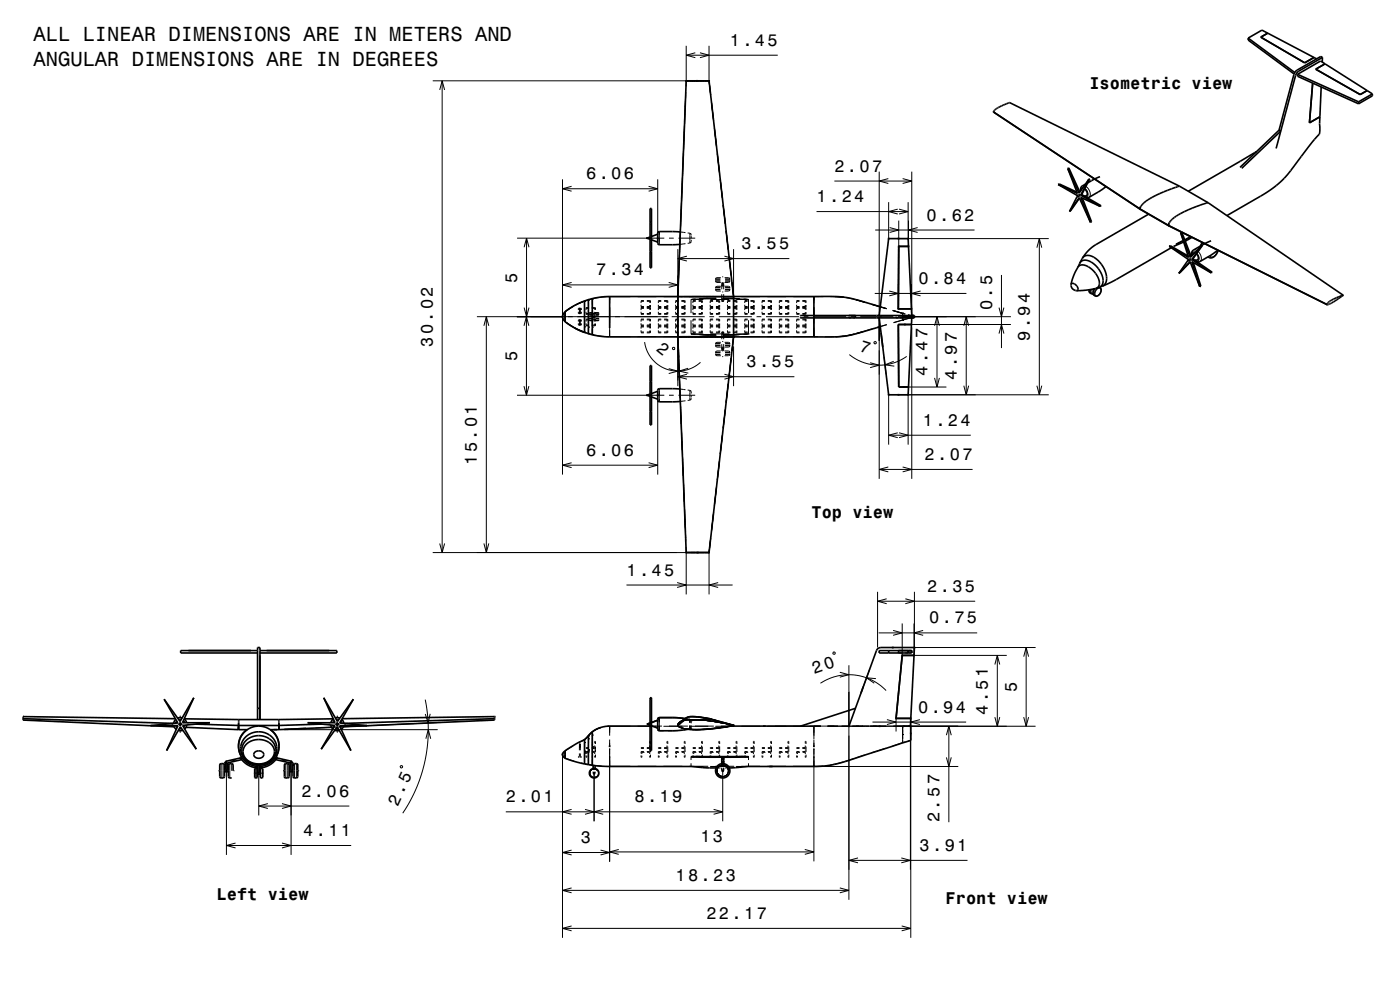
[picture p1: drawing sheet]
<svg xmlns="http://www.w3.org/2000/svg" width="297mm" height="210mm" viewBox="0 0 297 210" stroke-linecap="round" stroke-linejoin="round" font-family="sans-serif">
<defs><g id="words">
<g font-size="4.3">
<text x="7.1" y="8.7">ALL LINEAR DIMENSIONS ARE IN METERS AND</text>
<text x="7.1" y="13.9">ANGULAR DIMENSIONS ARE IN DEGREES</text>
</g>
<g font-size="3.6">
<text x="154.8" y="9.7">1.45</text>
<text x="231.1" y="18.8">Isometric view</text>
<text x="124.3" y="38">6.06</text>
<text x="177" y="36.4">2.07</text>
<text x="173.2" y="42.9">1.24</text>
<text x="196.6" y="46.8">0.62</text>
<text x="157.3" y="52.9">3.55</text>
<text x="109.7" y="59.9" transform="rotate(-90 109.7 59.9)">5</text>
<text x="126.5" y="58.4">7.34</text>
<text x="194.8" y="60.2">0.84</text>
<text x="210.5" y="65.8" transform="rotate(-90 210.5 65.8)">0.5</text>
<text x="91.8" y="73.6" transform="rotate(-90 91.8 73.6)">30.02</text>
<text x="109.7" y="76.6" transform="rotate(-90 109.7 76.6)">5</text>
<text x="139" y="74.3" transform="rotate(39 139 74.3)">2</text>
<text x="158.3" y="77.9">3.55</text>
<text x="182.2" y="74.5" transform="rotate(18 182.2 74.5)">7</text>
<text x="218.5" y="72.3" transform="rotate(-90 218.5 72.3)">9.94</text>
<text x="196.8" y="79.7" transform="rotate(-90 196.8 79.7)">4.47</text>
<text x="203" y="80.5" transform="rotate(-90 203 80.5)">4.97</text>
<text x="195.8" y="90.3">1.24</text>
<text x="101.2" y="98.6" transform="rotate(-90 101.2 98.6)">15.01</text>
<text x="124.3" y="96.7">6.06</text>
<text x="196.2" y="97.6">2.07</text>
<text x="172.2" y="109.9">Top view</text>
<text x="132.9" y="122.1">1.45</text>
<text x="196.7" y="125.5">2.35</text>
<text x="197.1" y="132.2">0.75</text>
<text x="172.7" y="142.9" transform="rotate(-19 172.7 142.9)">20</text>
<text x="215.7" y="146.8" transform="rotate(-90 215.7 146.8)">5</text>
<text x="194.8" y="151.2">0.94</text>
<text x="209.6" y="151.6" transform="rotate(-90 209.6 151.6)">4.51</text>
<text x="63.9" y="169">2.06</text>
<text x="84.4" y="171.2" transform="rotate(-66 84.4 171.2)">2.5</text>
<text x="107.3" y="170.2">2.01</text>
<text x="134.6" y="170.2">8.19</text>
<text x="64.3" y="177.3">4.11</text>
<text x="123.2" y="178.8">3</text>
<text x="148.6" y="178.7">13</text>
<text x="199.3" y="174.4" transform="rotate(-90 199.3 174.4)">2.57</text>
<text x="195.1" y="180.5">3.91</text>
<text x="46" y="191">Left view</text>
<text x="143.3" y="186.9">18.23</text>
<text x="200.6" y="191.8">Front view</text>
<text x="149.9" y="194.9">22.17</text>
</g>
</g></defs>
<g fill="none" stroke="#000" stroke-width=".21">
<path d="M91.8 17.1h56.1M93.3 19.1l.5-2 .5 2M93.8 17.1v100.1M145.5 19.5l-.6 14.2M145.6 9.7v7.4M145.6 11.7h19.4M145.6 17.2h4.3M145.6 17.2l-.1 1.1M145.8 17.1l-.2 .1M146.1 17.1l3.8 .1M147.5 11.2l-1.9 .5 1.9 .5M148.5 11.2l1.9 .5-1.9 .5"/>
<path d="M149.9 17.2h.3M150.2 17.2h.2M150.4 17.2h-.2M150.4 17.2h.1M150.4 9.7v7.5M150.4 17.1l.4 3.1M119.3 38v62.7M121.3 39.5l-2 .5 2 .6M137.6 39.5l1.9 .5-1.9 .6M139.5 38v12.5M145 31.3l-1.2 31.6M145.4 20.7v.2"/>
<path d="M145.5 20.2l-.2 4.1M150.9 21.6l.5 4M151.5 27.1l.5 4M152.2 32.6l.4 3.9M152.8 38l.4 4M177 38.4h16.4M186.5 36.4v30.5M188.5 37.9l-2 .5 2 .5M191.5 37.9l1.9 .5-1.9 .5M193.4 36.4v30.5h-.7M229.7 39.8l-.2 .1-.2 .5M230 39.4h-.4"/>
<path d="M230.1 40a1.24 1.24 0 0 1 .5 1.7h-.3M230.4 39.5a1.69 1.69 0 0 1 .6 2.4M109.7 50.5h31.2M111.2 52.4l.5-1.9 .5 1.9M111.7 50.5v33.3M119.3 40h20.2M121.3 59.9l-2 .5 2 .5M137.9 50h.1M137.9 51h.1M137.9 53.9h.1M137.9 47.6h.1M138.1 50h.1"/>
<path d="M138.1 51h.1M138.1 53.9h.1M138.1 47.6h.1M139.9 49.1v2.8M141.9 59.9l1.9 .5-1.9 .5M141.9 50.5h1M143.8 52.9v14.3M143.8 54.9h23.6M143.9 50.5h3.6M144.3 49.2l1.1 .1M145.4 51.7l-1.2 .1M145.7 54.3l-1.9 .6 1.9 .5"/>
<path d="M145.9 49.4l.5 .1M146.4 49.5l.2 .1v.3M146.4 49.5v2.1M146.4 51.6h-.5M146.6 50.9v.5l-.2 .2M146.6 50.1v.4M151.8 59.6l.3 .3h.8M151.8 59.2v.1M151.8 59.5v.1M151.8 59.6h1M151.8 59.2h1M152.9 58.9h-.8l-.3 .3"/>
<path d="M153.1 59.9v.3M153.3 58.6v.2M153.3 59.8v1M153.4 43.5l.5 4M153.5 59.9v.3M153.7 54.3l1.9 .6-1.9 .5M153.7 58.9h.8l.3 .3M153.8 59.6h1M153.8 59.2h1M154 49l.5 3.9M154.7 54.4l.4 4M154.8 59.6l-.3 .3h-.8"/>
<path d="M154.8 59.2v.1M154.8 59.5v.1M155.3 59.9l.3 3M155.6 52.9v13.5M173.2 44.9h19.5M185.7 48.8h21M188.5 42.9v7.7M188.7 48.3l2 .5-2 .5M190.5 44.4l-2 .5 2 .5M190.6 50.6h31.9M190.7 46.8v5.5M190.7 44.4l2 .5-2 .5"/>
<path d="M192.7 42.9v7.7M192.7 46.8v5.5M194.7 48.3l-2 .5 2 .5M212.5 58.3v15.5M220 52.5l.5-1.9 .5 1.9M220.5 50.6v33.1M251 51l-.1 .1M251 51.1l-1.6 .7M251.3 50.9h.1M252.5 50.2l-1.2 .6M252.6 50.2l-1.3 .7M252.7 50.3l-1.3 .7"/>
<path d="M253.2 53l.7 .1M253.6 53.5a.48 .48 0 0 0-.6 0 .48 .48 0 0 0-.1 .6M253.9 53.7a1.01 1.01 0 0 1 .1 1.7l-.5-.2M254.2 53.3a1.56 1.56 0 0 1 .4 2.2M255.2 51.5l-.4 .6M255.5 51.7h-.1M256.3 54.5l.2 .1M258.3 53.1a1.27 1.27 0 0 1-1.5 1.3l-.1-.1M101.2 67.2h40.6M102.7 69.1l.5-1.9 .5 1.9M103.2 67.2v50M111.2 69.1l.5-1.9 .5 1.9"/>
<path d="M111.2 65.2l.5 2 .5-2M119.3 60.4h24.5M119.7 66.4l-.3 .9 .5 .9M119.9 68.2h.1M119.9 66.1h.1M119.9 66.1v.4M119.9 66.8v.7M119.9 67.9v.3M119.9 67.2v1M119.9 66.1l1.7-1.1zM119.9 66.1v1.1M119.9 68.2l1.7 1.1"/>
<path d="M119.9 66.1v.1M120.2 68.5l1.7 1.1M120.3 68.5l1.7 1.1 1.8 .8M122 64.8h-.1M122.7 66.1v.4h.2M122.7 68.6v.4h.2M122.9 70l1.1 .5M122.9 65.4h-.2v.4M122.9 67.8h-.2v.4M122.9 66v.2M122.9 68.5v.1M122.9 65.6h.2"/>
<path d="M122.9 65.8h.1M122.9 66.3h.2M122.9 66.1h.1M122.9 68.7h.2M122.9 68.6h.1M122.9 68.1h.2M122.9 68.2h.1M122.9 65.5h.2zM122.9 66.4h.2zM122.9 68.9h.2zM122.9 67.9h.2zM122.9 65.5h.2"/>
<path d="M122.9 66.5h.2M122.9 68.9h.2M122.9 67.9h.2M122.9 65.5v.2M122.9 65.7v.2M122.9 66.2v.3M122.9 67.9v.2M122.9 68.2v.2M122.9 68.7v.2M123 65.5v.9M123 68v.8M123 65.8h.1"/>
<path d="M123 66.1h.1M123 68.6h.1M123 68.2h.1M123.1 65.5v.2M123.1 65.7v.2M123.1 66v.2M123.1 66.2v.3M123.1 67.9v.2M123.1 68.2v.2M123.1 68.5v.1M123.1 68.7v.2M123.1 65.4h.2v.4"/>
<path d="M123.1 67.8h.2v.4M123.3 66.1v.4h-.2M123.3 68.6v.4h-.2M123.7 63.9l-1.9 .9-1.6 1M124 63.9v1.1M124 70.5h.1M124 66.1v2.2M124 69.4v1.1M124 63.9v2M124 63.9h.1M124 63.9l-1.1 .4M124 63.9l-1.8 .8"/>
<path d="M124 70.5l.6 .2M124 65.2v4M124 69.3v1.2M124 67.3v2M124 69.3h.1M124.3 65.4v.4M124.3 66.1v.5M124.3 66.6l.6 .1M124.3 67.8v.4M124.3 68.6v.5h.6M124.3 66.5h.6M124.3 65.4h.6"/>
<path d="M124.3 67.9h.6M124.3 68.9h.6M124.5 65.2v.1M124.5 65.4h.1M124.5 66.5v.1M124.5 66.6v.1M124.5 67.7h.1M124.5 67.8v.1M124.5 68.9v.2M124.7 70.7h.1M124.8 63.6v1.2M124.8 66v2.4"/>
<path d="M124.8 69.6v1.2M124.8 67.2v2M124.8 70.7h.1M124.8 63.6v2v-2M124.8 63.6h.1M124.8 70.7l.9 .3M124.8 63.6l-.8 .3M124.9 69.4l-.1 1.3M124.9 69.4h.1M124.9 67.4v2M124.9 65.2l-.6 .1M124.9 67.7h-.6"/>
<path d="M125 67.9l.7 .1M125 66.4h.7M125 66.4v.1M125 66.6v.2M125 67.6v.1M125 67.8v.1M125 66.8h.7M125 66.8l.7 .1M125 67.9h.7M125 67.6h.7M125.6 65.2h.7v.5M125.6 67.7h.7v.5"/>
<path d="M125.6 66.5h.7M125.6 65.4h.7M125.6 67.9h.7M125.6 68.9h.7M125.7 63.3v1.3M125.7 65.9v2.6M125.7 69.7v1.3M125.7 67.2v2M125.7 70.7v.3M125.7 63.4h.1M125.7 63.4v2M125.7 71l3.6 .4"/>
<path d="M125.7 63.4l-.9 .2M125.7 71h.1M125.7 63.4v.3M125.7 69.4h.1M125.7 69.4v1.6M125.7 67.4v2M125.7 65.2v2.1M125.7 66.3l-.7 .1M125.7 67.5l-.7 .1M125.8 66.9v.1M125.8 67.1v.2M125.8 67.4v.1"/>
<path d="M125.9 67l.3 .2-.1 .2-.3-.2zM126 66.1v2.1M126.2 65.2v.5M126.2 66.2v.5M126.2 67.7v.5M126.2 68.6v.5M126.2 66.9v.2M126.2 67.3v.2M126.3 66.2v.5h-.7M126.3 68.6v.5h-.7M126.3 66.3l.7 .1M126.3 67.5l.7 .1"/>
<path d="M126.4 66.4h.6M126.4 66.8h.6M126.4 67.9h.6M126.4 67.6h.6M127 67.9l-.7 .1M127 66.4v.1M127 66.6v.2M127 67.6v.1M127 67.8v.1M127 66.8l-.7 .1M129.3 63v.7M129.3 62.9l-3.6 .5"/>
<path d="M129.3 62.9v1.4M129.3 70v1.4M129.3 71.4h4.4M129.3 62.9h4.4M129.3 69.4v2M129.3 65.2v4.3M135.2 71.4h4M135.2 62.9h4M136 64.7v.4M136 65.1l.6 .1M136 65.4v.4M136 66.1v.5"/>
<path d="M136 66.6l.6 .1M136 67.8v.4M136 68.6v.4M136 69.1h.6M136 69.3v.4M136 70.1v.4M136 70.5l.6 .1M136 66.5h.6M136 65.4h.6M136 67.9h.6M136 68.9h.6M136 69.3h.6"/>
<path d="M136 70.4h.6M136 63.9h.6M136 65h.6M136.2 63.8v.1M136.2 65v.1M136.2 65.1v.1M136.2 65.2v.1M136.2 65.4h.1M136.2 66.5v.1M136.2 66.6v.1M136.2 67.7h.1M136.2 67.8v.1"/>
<path d="M136.2 68.9v.1M136.2 69.1h.1M136.2 69.2h.1M136.2 69.3h.1M136.2 70.4v.1M136.2 70.5v.1M136.6 63.8h-.6v.5M136.6 65.2l-.6 .1M136.6 67.7h-.6M136.6 69.2h-.6M136.7 72.6a7.1 7.1 0 0 0 11.9 4.3M137.2 63.8h.8v.4"/>
<path d="M137.2 65.2h.8v.5M137.2 67.7h.8v.5M137.2 69.2h.8v.5M137.2 66.5h.8M137.2 65.4h.8M137.2 67.9h.8M137.2 68.9h.8M137.2 69.3h.8M137.2 70.4h.8M137.2 63.9h.8M137.2 65h.8M137.8 63.8v.4"/>
<path d="M137.8 64.7v.5M137.8 65.2v.5M137.8 66.2v.5M137.8 67.7v.5M137.8 68.6v.5M137.8 69.2v.5M137.8 70.1v.5M138 64.7v.5h-.8M138 66.2v.5h-.8M138 68.6v.5h-.8M138 70.1v.5h-.8M139.7 64.7v.4"/>
<path d="M139.7 65.1l.6 .1M139.7 65.4v.4M139.7 66.1v.5M139.7 66.6l.6 .1M139.7 68.6v.4M139.7 69.1h.6M139.7 69.3v.4M139.7 70.1v.4M139.7 70.5l.6 .1M139.7 66.5h.6M139.7 65.4h.6M139.7 67.9h.6"/>
<path d="M139.7 68.9h.6M139.7 69.3h.6M139.7 70.4h.6M139.7 63.9h.6M139.7 65h.6M139.8 63.8v.1M139.8 65v.1M139.8 65.1v.1M139.8 65.2v.1M139.8 65.4h.1M139.8 66.5v.1M139.8 66.6v.1"/>
<path d="M139.8 67.7v.2M139.8 68.9v.1M139.8 69.1h.1M139.8 69.2h.1M139.8 69.3h.1M139.8 70.4v.1M139.8 70.5v.1M140.3 63.8h-.6v.5M140.3 65.2l-.6 .1M140.3 67.7h-.6v.5M140.3 69.2h-.6M140.7 71.4h15"/>
<path d="M140.7 62.9h4M140.9 66.5h.7M140.9 65.4h.7M140.9 67.9h.7M140.9 68.9h.7M140.9 67.7h.7M140.9 69.1h.7M140.9 65.2h.7M140.9 66.7h.7M140.9 69.3h.7M140.9 69.2h.7M140.9 70.6h.7"/>
<path d="M140.9 70.4h.7M140.9 63.9h.7M140.9 63.8h.7M140.9 65h.7M141.5 63.8v.4M141.5 64.7v.5M141.5 65.2v.5M141.5 66.2v.5M141.5 67.7v.5M141.5 68.6v.5M141.5 69.2v.5M141.5 70.1v.5"/>
<path d="M141.6 63.8l.1 .4M141.6 65.2l.1 .5M141.6 67.7l.1 .5M141.6 69.2l.1 .5M141.6 66.5h.1M141.6 65.4h.1M141.6 67.9h.1M141.6 68.9h.1M141.6 69.3h.1M141.6 70.4h.1M141.6 63.9h.1M141.6 65h.1"/>
<path d="M141.7 64.7l-.1 .5M141.7 66.2l-.1 .5M141.7 68.6l-.1 .5M141.7 70.1l-.1 .5M141.9 78.2l1.9 .5-1.9 .5M142.5 67.2h7M142.8 73.7l.3 .1-.1 .3h-.3zM143.3 64.7v.4M143.3 65.1l.6 .1M143.3 65.4v.4M143.3 66.1v.5M143.3 66.6l.6 .1"/>
<path d="M143.3 68.6v.4M143.3 69.1h.6M143.3 69.3v.4M143.3 70.1v.4M143.3 70.5l.6 .1M143.3 66.5h.6M143.3 65.4h.6M143.3 67.9h.6M143.3 68.9h.6M143.3 69.3h.6M143.3 70.4h.6M143.3 63.9h.6"/>
<path d="M143.3 65h.6M143.5 63.8v.1M143.5 65v.1M143.5 65.1v.1M143.5 65.2v.1M143.5 65.4h.1M143.5 66.5v.1M143.5 66.6v.1M143.5 67.7v.2M143.5 68.9v.1M143.5 69.1h.1M143.5 69.2h.1"/>
<path d="M143.5 69.3h.1M143.5 70.4v.1M143.5 70.5v.1M143.8 62.9h.1M143.8 62.9h2.6M143.8 79.9h24.7M143.8 71.5h.1M143.8 67.9v14M143.8 71.5l1.7 43.3M143.8 62.7v.2M143.9 63.8h-.6v.5M143.9 65.2l-.6 .1"/>
<path d="M143.9 67.7h-.6v.5M143.9 69.2h-.6M143.9 62.9h-.1M143.9 71.5h.5M144.1 62.9h-.2M144.1 62.9h.3M144.4 71.5h.3M144.4 62.9h-.3M144.4 62.9h6.5M144.6 66.5h.6M144.6 65.4h.6M144.6 67.9h.6"/>
<path d="M144.6 68.9h.6M144.6 67.7h.6M144.6 69.1h.6M144.6 65.2h.6M144.6 66.7h.6M144.6 69.3h.6M144.6 69.2h.6M144.6 70.6h.6M144.6 70.4h.6M144.6 63.9h.6M144.6 63.8h.6M144.6 65h.6"/>
<path d="M144.7 71.5h.3M144.7 62.9h.3M144.7 62.9h-.3M145 71.5h.6M145.2 63.8v.4M145.2 64.7v.5M145.2 65.2v.5M145.2 66.2v.5M145.2 67.7v.5M145.2 68.6v.5M145.2 69.2v.5M145.2 70.1v.5"/>
<path d="M145.3 63.8v.4M145.3 65.2v.5M145.3 67.7v.5M145.3 69.2v.5M145.3 66.5h.1M145.3 65.4h.1M145.3 67.9h.1M145.3 68.9h.1M145.3 69.3h.1M145.3 70.4h.1M145.3 63.9h.1M145.3 65h.1"/>
<path d="M145.3 64.7v.5M145.3 66.2v.5M145.3 68.6v.5M145.3 70.1v.5M145.6 71.5h.6M145.6 62.9h-.6M145.7 79.4l-1.9 .5 1.9 .5M146 78.1l-1.9 .6 1.9 .5M146.2 71.5h1.1M146.2 62.9h-.6M146.2 62.9h.6M146.2 62.9h4"/>
<path d="M146.6 62.9h.3M146.6 70.8h.1M146.6 70.8l.3 .1M146.6 63.5v2.9M146.6 67.9v2.9M146.6 63.5h2.6M146.6 70.8h2.6M146.6 70.8l.8 .1M146.8 62.9h.5M146.8 62.9h-.6M146.9 70.9l1.6 .1M146.9 70.9h.7"/>
<path d="M147 64.7v.4M147 65.1l.6 .1M147 65.4v.4M147 66.1v.5M147 66.6l.6 .1M147 68.6v.4M147 69.1h.6M147 69.3v.4M147 70.1v.4M147 70.5l.6 .1M147 66.5h.6M147 65.4h.6"/>
<path d="M147 67.9h.6M147 68.9h.6M147 69.3h.6M147 70.4h.6M147 63.9h.6M147 65h.6M147.1 62.9h5.4M147.2 63.8v.1M147.2 65v.1M147.2 65.1v.1M147.2 65.2v.1M147.2 65.4h.1"/>
<path d="M147.2 66.5v.1M147.2 66.6v.1M147.2 67.7v.2M147.2 68.9v.1M147.2 69.1h.1M147.2 69.2h.1M147.2 69.3h.1M147.2 70.4v.1M147.2 70.5v.1M147.3 71.5h1.2M147.3 62.9h1.2M147.6 63.8h-.6v.5"/>
<path d="M147.6 65.2l-.6 .1M147.6 67.7h-.6v.5M147.6 69.2h-.6M147.6 63.4l-1 .1M148.2 66.5h.7M148.2 65.4h.7M148.2 67.9h.7M148.2 68.9h.7M148.2 67.7h.7M148.2 69.1h.7M148.2 65.2h.7M148.2 66.7h.7"/>
<path d="M148.2 69.3h.7M148.2 69.2h.7M148.2 70.6h.7M148.2 70.4h.7M148.2 63.9h.7M148.2 63.8h.7M148.2 65h.7M148.3 71h.8M148.4 71l3.5 .1M148.5 62.9h1.2M148.5 63.4l-1.9 .1M148.5 71h.2"/>
<path d="M148.5 71h3.4M148.5 63.4h3.4M148.7 63.4h-.2M148.8 63.8v.4M148.8 64.7v.5M148.8 65.2v.5M148.8 66.2v.5M148.8 67.7v.5M148.8 68.6v.5M148.8 69.2v.5M148.8 70.1v.5M148.9 71h.2"/>
<path d="M148.9 63.8l.1 .4M148.9 65.2l.1 .5M148.9 67.7l.1 .5M148.9 69.2l.1 .5M148.9 66.5h.1M148.9 65.4h.1M148.9 67.9h.1M148.9 68.9h.1M148.9 69.3h.1M148.9 70.4h.1M148.9 63.9h.1M148.9 65h.1"/>
<path d="M149 64.7l-.1 .5M149 66.2l-.1 .5M149 68.6l-.1 .5M149 70.1l-.1 .5M149.1 71l1.4 .1M149.1 63.3l-.8 .1M149.1 63.3l-.7 .1M149.7 62.9h1.2M150.5 67.2h1M150.5 63.3h-1.4M150.5 71.1h1.4M150.5 63.3h1.4"/>
<path d="M150.7 64.7v.4M150.7 65.1l.6 .1M150.7 65.4v.4M150.7 66.1v.5M150.7 66.6l.6 .1M150.7 68.6v.4M150.7 69.1h.6M150.7 69.3v.4M150.7 70.1v.4M150.7 70.5l.6 .1M150.7 66.5h.6M150.7 65.4h.6"/>
<path d="M150.7 67.9h.6M150.7 68.9h.6M150.7 69.3h.6M150.7 70.4h.6M150.7 63.9h.6M150.7 65h.6M150.7 63.5h4M150.7 70.8h4M150.8 63.8v.1M150.8 65v.1M150.8 65.1v.1M150.8 65.2v.1"/>
<path d="M150.8 65.4h.1M150.8 66.5v.1M150.8 66.6v.1M150.8 67.7v.2M150.8 68.9v.1M150.8 69.1h.1M150.8 69.2h.1M150.8 69.3h.1M150.8 70.4v.1M150.8 70.5v.1M150.9 62.9h1.2M151.3 63.8h-.6v.5"/>
<path d="M151.3 65.2l-.6 .1M151.3 67.7h-.6v.5M151.3 69.2h-.6M151.7 62.9h4M151.8 75.2l.3 .3h.8M151.8 73.3l.3 .3h.8M151.8 61.4l.3 .3h.8M151.8 72.9h1M151.8 75.2h1M151.8 73.3h1M151.8 61v.2M151.8 61.3v.1"/>
<path d="M151.8 72.9v.2M151.8 73.2v.1M151.8 74.7v.2M151.8 75v.2M151.8 74.7h1M151.8 61h1M151.8 61.4h1M151.9 66.5h.7M151.9 65.4h.7M151.9 67.9h.7M151.9 68.9h.7M151.9 67.7h.7"/>
<path d="M151.9 69.1h.7M151.9 65.2h.7M151.9 66.7h.7M151.9 69.3h.7M151.9 69.2h.7M151.9 70.6h.7M151.9 70.4h.7M151.9 63.9h.7M151.9 63.8h.7M151.9 65h.7M151.9 63.3l-3 .1M152.1 62.9h-1.2"/>
<path d="M152.1 62.9h1.2M152.5 67.2h7M152.5 63.8v.4M152.5 64.7v.5M152.5 65.2v.5M152.5 66.2v.5M152.5 67.7v.5M152.5 68.6v.5M152.5 69.2v.5M152.5 70.1v.5M152.6 63.8l.1 .4M152.6 65.2l.1 .5"/>
<path d="M152.6 67.7l.1 .5M152.6 69.2l.1 .5M152.6 66.5h.1M152.6 65.4h.1M152.6 67.9h.1M152.6 68.9h.1M152.6 69.3h.1M152.6 70.4h.1M152.6 63.9h.1M152.6 65h.1M152.7 64.7l-.1 .5M152.7 66.2l-.1 .5"/>
<path d="M152.7 68.6l-.1 .5M152.7 70.1l-.1 .5M152.9 62.9h2.7M152.9 72.6h-.8l-.3 .3M152.9 74.4h-.8l-.3 .3M152.9 60.7h-.8l-.3 .3M153.1 63.9h.4M153.1 63.9h.3M153.1 63.8l.2-.2 .2 .2M153.1 63.8l.3 .1M153.1 70.6l.2-.1 .2 .1M153.1 70.6l.2 .1 .2-.1"/>
<path d="M153.1 63.4l.2 .2 .2-.2M153.1 63.4l.2-.1 .2 .1M153.1 70.9l.2-.1 .2 .1M153.1 70.9l.2 .1 .2-.1M153.1 70.5h.4M153.1 60.3l.1 .2 .3-.2M153.1 60.3l.3-.2 .1 .2M153.1 60.3v1.1M153.1 62.4v1M153.1 63.8v.1M153.1 70.5v.1M153.1 70.9v1.1"/>
<path d="M153.1 73v1M153.1 74.2v.2M153.1 60.2v.1M153.1 60.4h.1M153.1 73.9v.1M153.1 74.1h.1M153.2 73.9l.2-.1 .1 .2-.1 .2-.3-.1zM153.3 71.5h-4.8M153.3 62.9h1.1M153.3 62.9h-1.2M153.3 61.8v.2M153.3 72.3v.2"/>
<path d="M153.3 73.5v1M153.3 75.5v.2M153.3 63.3l3.7 .1M153.3 63.3l3 .1M153.4 71h3.4M153.4 63.4h3.4M153.5 60.2v.1M153.5 60.4h.1M153.5 73.9v.1M153.5 74.1h.1M153.5 63.8l-.1 .1M153.5 60.3v1.1"/>
<path d="M153.5 62.4v1M153.5 63.8v.1M153.5 70.5v.1M153.5 70.9v1.1M153.5 73v1M153.5 74.2v.2M153.5 63.9h-.1M153.7 79.4l1.9 .5-1.9 .5M153.7 72.6h.8l.3 .3M153.7 74.4h.8l.3 .3M153.7 60.7h.8l.3 .3M153.8 72.9h1"/>
<path d="M153.8 75.2h1M153.8 73.3h1M153.8 74.7h1M153.8 61h1M153.8 61.4h1M154.3 64.7v.4M154.3 65.1l.6 .1M154.3 65.4v.4M154.3 66.1v.5M154.3 66.6l.6 .1M154.3 68.6v.4M154.3 69.1h.6"/>
<path d="M154.3 69.3v.4M154.3 70.1v.4M154.3 70.5l.6 .1M154.3 66.5h.6M154.3 65.4h.6M154.3 67.9h.6M154.3 68.9h.6M154.3 69.3h.6M154.3 70.4h.6M154.3 63.9h.6M154.3 65h.6M154.4 71.5h-1.1"/>
<path d="M154.4 62.9h.6M154.5 63.8v.1M154.5 65v.1M154.5 65.1v.1M154.5 65.2v.1M154.5 65.4h.1M154.5 66.5v.1M154.5 66.6v.1M154.5 67.7v.2M154.5 68.9v.1M154.5 69.1h.1M154.5 69.2h.1"/>
<path d="M154.5 69.3h.1M154.5 70.4v.1M154.5 70.5v.1M154.8 75.2l-.3 .3h-.8M154.8 73.3l-.3 .3h-.8M154.8 61.4l-.3 .3h-.8M154.8 61v.2M154.8 61.3v.1M154.8 72.9v.2M154.8 73.2v.1M154.8 74.7v.2M154.8 75v.2"/>
<path d="M154.9 63.8h-.6v.5M154.9 65.2l-.6 .1M154.9 67.7h-.6v.5M154.9 69.2h-.6M155 71.5h-11.2M155 71.5h-.6M155 71.5h.5M155 62.9h.6M155.1 75.9l-.4 4M155.5 71.5h.1M155.5 62.9h-.5M155.5 62.9h.1"/>
<path d="M155.6 63.8h.7v.4M155.6 65.2h.7v.5M155.6 67.7h.7v.5M155.6 69.2h.7v.5M155.6 66.5h.7M155.6 65.4h.7M155.6 67.9h.7M155.6 68.9h.7M155.6 69.3h.7M155.6 70.4h.7M155.6 63.9h.7M155.6 65h.7"/>
<path d="M155.6 71.5h.1M155.6 62.9h.1M155.6 62.9h-.1M155.6 71.5h-.6M155.6 67.9v3.6M155.6 73.5v8.4M155.6 71.5l-.3 3M156.1 71l-2.8 .1M156.2 63.8v.4M156.2 64.7v.5M156.2 65.2v.5M156.2 66.2v.5"/>
<path d="M156.2 67.7v.5M156.2 68.6v.5M156.2 69.2v.5M156.2 70.1v.5M156.2 63.5h2.6M156.2 70.8h2.6M156.3 71h-.2M156.3 64.7v.5h-.7M156.3 66.2v.5h-.7M156.3 68.6v.5h-.7M156.3 70.1v.5h-.7M156.5 63.4h.3"/>
<path d="M156.8 63.4l2 .1M156.8 71h-.3M156.9 71l-3.6 .1M157 71h-.9M157.2 71.4h4M157.2 62.9h4M157.7 63.4l1.1 .1M158 64.7v.4M158 65.1l.6 .1M158 65.4v.4M158 66.1v.5M158 66.6l.6 .1"/>
<path d="M158 68.6v.4M158 69.1h.6M158 69.3v.4M158 70.1v.4M158 70.5l.6 .1M158 66.5h.6M158 65.4h.6M158 67.9h.6M158 68.9h.6M158 69.3h.6M158 70.4h.6M158 63.9h.6"/>
<path d="M158 65h.6M158.2 63.8v.1M158.2 65v.1M158.2 65.1v.1M158.2 65.2v.1M158.2 65.4h.1M158.2 66.5v.1M158.2 66.6v.1M158.2 67.7v.2M158.2 68.9v.1M158.2 69.1h.1M158.2 69.2h.1"/>
<path d="M158.2 69.3h.1M158.2 70.4v.1M158.2 70.5v.1M158.5 70.9l-1.7 .1M158.5 70.9h-.8M158.6 63.8h-.6v.5M158.6 65.2l-.6 .1M158.6 67.7h-.6v.5M158.6 69.2h-.6M158.8 70.8h.1M158.8 70.8l-.3 .1M158.8 63.5v2.9"/>
<path d="M158.8 67.9v2.9M158.8 70.8l-.9 .1M159.2 66.5h.7M159.2 65.4h.7M159.2 67.9h.7M159.2 68.9h.7M159.2 67.7h.7M159.2 69.1h.7M159.2 65.2h.7M159.2 66.7h.7M159.2 69.3h.7M159.2 69.2h.7"/>
<path d="M159.2 70.6h.7M159.2 70.4h.7M159.2 63.9h.7M159.2 63.8h.7M159.2 65h.7M159.8 63.8v.4M159.8 64.7v.5M159.8 65.2v.5M159.8 66.2v.5M159.8 67.7v.5M159.8 68.6v.5M159.8 69.2v.5"/>
<path d="M159.8 70.1v.5M159.9 63.8l.1 .4M159.9 65.2l.1 .5M159.9 67.7l.1 .5M159.9 69.2l.1 .5M159.9 66.5h.1M159.9 65.4h.1M159.9 67.9h.1M159.9 68.9h.1M159.9 69.3h.1M159.9 70.4h.1M159.9 63.9h.1"/>
<path d="M159.9 65h.1M160 64.7l-.1 .5M160 66.2l-.1 .5M160 68.6l-.1 .5M160 70.1l-.1 .5M160.5 67.2h1M161.7 64.7v.4M161.7 65.1l.6 .1M161.7 65.4v.4M161.7 66.1v.5M161.7 66.6l.6 .1M161.7 68.6v.4"/>
<path d="M161.7 69.1h.6M161.7 69.3v.4M161.7 70.1v.4M161.7 70.5l.6 .1M161.7 66.5h.6M161.7 65.4h.6M161.7 67.9h.6M161.7 68.9h.6M161.7 69.3h.6M161.7 70.4h.6M161.7 63.9h.6M161.7 65h.6"/>
<path d="M161.8 63.8v.1M161.8 65v.1M161.8 65.1v.1M161.8 65.2v.1M161.8 65.4h.1M161.8 66.5v.1M161.8 66.6v.1M161.8 67.7v.2M161.8 68.9v.1M161.8 69.1h.1M161.8 69.2h.1M161.8 69.3h.1"/>
<path d="M161.8 70.4v.1M161.8 70.5v.1M162.3 63.8h-.6v.5M162.3 65.2l-.6 .1M162.3 67.7h-.6v.5M162.3 69.2h-.6M162.5 67.2h7M162.7 71.4h4M162.7 62.9h4M162.9 66.5h.7M162.9 65.4h.7M162.9 67.9h.7"/>
<path d="M162.9 68.9h.7M162.9 67.7h.7M162.9 69.1h.7M162.9 65.2h.7M162.9 66.7h.7M162.9 69.3h.7M162.9 69.2h.7M162.9 70.6h.7M162.9 70.4h.7M162.9 63.9h.7M162.9 63.8h.7M162.9 65h.7"/>
<path d="M163.5 63.8v.4M163.5 64.7v.5M163.5 65.2v.5M163.5 66.2v.5M163.5 67.7v.5M163.5 68.6v.5M163.5 69.2v.5M163.5 70.1v.5M163.6 63.8l.1 .4M163.6 65.2l.1 .5M163.6 67.7l.1 .5M163.6 69.2l.1 .5"/>
<path d="M163.6 66.5h.1M163.6 65.4h.1M163.6 67.9h.1M163.6 68.9h.1M163.6 69.3h.1M163.6 70.4h.1M163.6 63.9h.1M163.6 65h.1M163.7 64.7l-.1 .5M163.7 66.2l-.1 .5M163.7 68.6l-.1 .5M163.7 70.1l-.1 .5"/>
<path d="M165.3 64.7v.4M165.3 65.1l.6 .1M165.3 65.4v.4M165.3 66.1v.5M165.3 66.6l.6 .1M165.3 68.6v.4M165.3 69.1h.6M165.3 69.3v.4M165.3 70.1v.4M165.3 70.5l.6 .1M165.3 66.5h.6M165.3 65.4h.6"/>
<path d="M165.3 67.9h.6M165.3 68.9h.6M165.3 69.3h.6M165.3 70.4h.6M165.3 63.9h.6M165.3 65h.6M165.5 63.8v.1M165.5 65v.1M165.5 65.1v.1M165.5 65.2v.1M165.5 65.4h.1M165.5 66.5v.1"/>
<path d="M165.5 66.6v.1M165.5 67.7v.2M165.5 68.9v.1M165.5 69.1h.1M165.5 69.2h.1M165.5 69.3h.1M165.5 70.4v.1M165.5 70.5v.1M165.9 63.8h-.6v.5M165.9 65.2l-.6 .1M165.9 67.7h-.6v.5M165.9 69.2h-.6"/>
<path d="M166.6 63.8h.7v.4M166.6 65.2h.7v.5M166.6 67.7h.7v.5M166.6 69.2h.7v.5M166.6 66.5h.7M166.6 65.4h.7M166.6 67.9h.7M166.6 68.9h.7M166.6 69.3h.7M166.6 70.4h.7M166.6 63.9h.7M166.6 65h.7"/>
<path d="M167.2 63.8v.4M167.2 64.7v.5M167.2 65.2v.5M167.2 66.2v.5M167.2 67.7v.5M167.2 68.6v.5M167.2 69.2v.5M167.2 70.1v.5M167.3 64.7v.5h-.7M167.3 66.2v.5h-.7M167.3 68.6v.5h-.7M167.3 70.1v.5h-.7"/>
<path d="M168.2 71.4h4.5M168.2 62.9h4.5M169 64.7v.4M169 65.1l.6 .1M169 65.4v.4M169 66.1v.5M169 66.6l.6 .1M169 68.6v.4M169 69.1h.6M169 69.3v.4M169 70.1v.4M169 70.5l.6 .1"/>
<path d="M169 66.5h.6M169 65.4h.6M169 67.9h.6M169 68.9h.6M169 69.3h.6M169 70.4h.6M169 63.9h.6M169 65h.6M169.2 63.8v.1M169.2 65v.1M169.2 65.1v.1M169.2 65.2v.1"/>
<path d="M169.2 65.4h.1M169.2 66.5v.1M169.2 66.6v.1M169.2 67.7v.2M169.2 68.9v.1M169.2 69.1h.1M169.2 69.2h.1M169.2 69.3h.1M169.2 70.4v.1M169.2 70.5v.1M169.6 63.8h-.6v.5M169.6 65.2l-.6 .1"/>
<path d="M169.6 67.7h-.6v.5M169.6 69.2h-.6M169.8 66.9v.2M169.8 67.3v.1M170.2 66.5h.7M170.2 65.4h.7M170.2 67.9h.7M170.2 68.9h.7M170.2 67.7h.7M170.2 69.1h.7M170.2 65.2h.7M170.2 66.7h.7"/>
<path d="M170.2 69.3h.7M170.2 69.2h.7M170.2 70.6h.7M170.2 70.4h.7M170.2 63.9h.7M170.2 63.8h.7M170.2 65h.7M170.5 67.2h1M170.8 63.8v.4M170.8 64.7v.5M170.8 65.2v.5M170.8 66.2v.5"/>
<path d="M170.8 67.7v.5M170.8 68.6v.5M170.8 69.2v.5M170.8 70.1v.5M170.9 63.8l.1 .4M170.9 65.2l.1 .5M170.9 67.7l.1 .5M170.9 69.2l.1 .5M170.9 66.5h.1M170.9 65.4h.1M170.9 67.9h.1M170.9 68.9h.1"/>
<path d="M170.9 69.3h.1M170.9 70.4h.1M170.9 63.9h.1M170.9 65h.1M171 64.7l-.1 .5M171 66.2l-.1 .5M171 68.6l-.1 .5M171 70.1l-.1 .5M172.5 67.2h7M172.7 65.2v6.2M172.7 71.4h.1M172.7 69.4v2"/>
<path d="M172.7 62.9h.1M172.7 63v.7zM172.7 62.9v1.4M172.7 70v1.4M172.7 71.4h.8M174.7 62.9h-2M176.2 62.9h.8M177 62.9l2 .2zM177 62.9l2 .1M177 71.4h-2M177 71.4l.1 .1M179 71.3l-2 .1"/>
<path d="M179.3 63.1h.1M179.3 63.1l2 .4M179.3 71.2v.1M180.1 66.9v.2M180.1 67.3v.1h.5M180.2 75.2a10 10 0 0 0 12.2 .4M180.5 67.2h1M181 67.4h.5M181.3 70.8l-2 .4M181.3 70.9l-2.1 .4-1.9 .2 2-.3M181.5 63.6h.1M181.6 63.6l1.9 .5z"/>
<path d="M181.6 63.5l1.9 .6M182.5 67.2h7M183.2 70.3l-1.6 .5M184.6 76.9l1.9 .6-1.9 .5M184.9 64.6l1.1 .3zM184.9 64.5l1.1 .3M185.1 69.7l-1.9 .6M185.4 72.5h.4l.1 .4h-.4zM185.6 62.2h19.4M186 64.9l1.9 .5M186 64.9l2.1 .6M186 64.8l1.9 .6"/>
<path d="M186.5 69.4v32.2M186.7 65.1l1.4 .4M186.9 66.9v.6M187.5 75.7l.5 3.7M188.1 68.8l-2.2 .7M188.1 68.9l-1.4 .4M188.6 61.7l2 .5-2 .6M189.3 65.9l2.2 .6M189.4 65.8l2.1 .7M189.6 65.9l1.9 .6M189.6 76.6l-1.9 .8 2 .3M190.1 67.3v.1h.4"/>
<path d="M190.5 67.2h24M190.5 66.9h-.4v.2M190.6 60.2v5.3M191 67.4h1.2M191 66.9h1.1M191.4 66.9v.2M191.4 67.3v.1M191.5 67.9h.1M191.5 66.5v1M191.5 67.8v.1M191.5 66.5v.6M191.5 66.5h.1"/>
<path d="M191.5 67.9l-1.9 .5M191.5 66.5l.5 .1M191.5 67.3h.1M191.5 67.3v.6M191.5 67.2h1.7M191.5 67.2v.1M191.5 67.9l-1.9 .6M191.5 67.2h.6M191.5 67.7v.2M191.5 66.5l.6 .1M192 68.8h22.5M192.6 66.8l.5 .1v.5l-1.6 .5"/>
<path d="M192.6 66.8l.6 .1v.5l-1.7 .5M193.2 67.2l-1.7 .1M193.2 67.2h.1M193.2 67.2l-1.7 .2M193.4 60.2v5.3M193.4 69.4v32.2M193.9 66.9v.2M193.9 67.3v.1h-.8M195.3 61.7l-1.9 .5 1.9 .6M198.3 69.1l.5-1.9 .5 1.9M198.8 67.2v14.9M204.5 69.1l.5-1.9 .5 1.9"/>
<path d="M205 67.2v16.5M211.9 70.8l.6-2 .5 2M211.9 65.2l.6 2 .5-2M231.1 61.5v.4l.2 .3M231.4 61.4l-.1 .6 .2 .3M231.5 61.4v.6l.4 .3M232.3 61.2a1.02 1.02 0 0 0-.2 1.4M232.6 61.4a.5 .5 0 0 1 .8-.3 .5 .5 0 0 1 .1 .8 .82 .82 0 0 1-1.1 .7l-.1-.5zM233.4 61a1.17 1.17 0 0 0-1 1.8M109.7 83.8h31.2M111.2 81.9l.5 1.9 .5-1.9M119.3 98.7h20.2"/>
<path d="M121.3 98.2l-2 .5 2 .5M137.6 98.2l1.9 .5-1.9 .5M137.9 84.3h.1M137.9 83.4h.1M137.9 83.3h.1M137.9 80.4h.1M137.9 83.8h.1M137.9 86.7h.1M138.1 84.3h.1M138.1 83.4h.1M138.1 83.3h.1M138.1 80.4h.1"/>
<path d="M138.1 83.8h.1M138.1 86.7h.1M139.5 83.8v16.9M139.9 82.4v2.8M141.9 83.8h1M143.9 83.8h3.6M144.2 82.5l1.2 .2M145.4 85l-1.1 .1M145.9 82.7l.5 .1M146.4 82.8l.2 .1v.6M146.4 82.8v2.1M146.4 84.9h-.5"/>
<path d="M146.6 84.4v.4l-.2 .1M146.6 83.8v.5M152.6 97.8l-.4 4M153.2 92.3l-.4 4M153.9 86.9l-.5 4M154.5 81.4l-.5 4M186.5 99.6h19.8M188.5 99.1l-2 .5 2 .5M188.5 83.7v10.6M188.5 92.3h17.4M190.5 91.8l-2 .5 2 .5M190.6 83.7h31.9"/>
<path d="M190.7 91.8l2 .5-2 .5M191.5 99.1l1.9 .5-1.9 .5M191.7 82.1h9.1M192.7 83.7v10.6M198.3 80.2l.5 1.9 .5-1.9M204.5 81.8l.5 1.9 .5-1.9M220 81.8l.5 1.9 .5-1.9M91.8 117.2h56.2M93.3 115.3l.5 1.9 .5-1.9M102.7 115.3l.5 1.9 .5-1.9M145.4 113.4v.3M145.5 116l.1 1.2"/>
<path d="M145.6 117.2v8.9M145.6 117.2h.1M145.7 117.2h-.1M145.9 117.2h-.2M146.1 117.2h1.9M148 117.2h1.5M149.5 117.2h.4M150.2 117.2h.2M150.2 117.2h-.3M150.4 117.2h.1M150.4 117.2v8.9M150.8 114.2l-.4 3"/>
<path d="M151.4 108.7l-.5 4M152 103.3l-.4 4M132.9 124.1h22.5M143.6 123.6l2 .5-2 .5M152.4 123.6l-2 .5 2 .5M176.8 138.3l.4 .1-.1 .4-.4-.1zM186.2 125.5v11.9M186.2 127.5h20.7M186.4 134.2h20.9M186.5 138v.2M186.5 138.3v.2M188.1 127l-1.9 .5 1.9 .6"/>
<path d="M188.5 138v.2M188.5 138.3v.2M189.5 133.7l1.9 .5-1.9 .6M190.6 138v.2M190.6 138.3v.2h.8M190.7 138v.2M190.7 138.3v.2M191.4 132.2v6.8M191.4 137.4h28.3M192 138.5h.9M192.1 127l1.9 .5-1.9 .6M192.7 138v.2"/>
<path d="M192.7 138.3v.2M193.4 138v.2M193.4 138.3v.2h-.3M193.4 138.3v.2M193.9 132.2v6.8h19.7M194 125.5v11.9M195.8 133.7l-1.9 .5 1.9 .6M211.6 139v15.1M217.2 139.3l.5-1.9 .5 1.9M217.7 137.4v16.7M36.4 153.6h.3M37.2 153.9l.3 .5"/>
<path d="M37.5 152.9l-.3 .5M37.7 153.6h1M38.2 151.8v.3M38.2 153.1v1M38.2 155.1v.3M38.5 152.6h-.6M38.6 154.6l-.6 .1M38.9 152.8l.4 .5M39.3 153.8l-.3 .5M39.7 153.6h.3M60.8 154.8h32.1M69.7 153.6h.4"/>
<path d="M70.5 153.8l.3 .5M70.9 152.8l-.4 .5M71.1 153.6h1M71.2 154.6l.6 .1M71.3 152.6h.6M71.6 151.8v.3M71.6 153.1v1M71.6 155.1v.3M72.3 152.9l.3 .5M72.6 153.9l-.3 .5M73.1 153.6h.3M90.2 148.4l.5 2.9 .2 3-.2 3.5-.4 3-.8 3.2-1.1 3-1.4 2.9-1.6 2.6"/>
<path d="M90.3 156.7l.6-1.9 .5 1.9M91.3 151.4l-.5 2-.6-1.9M92.8 153.3l-25.9 1.1M119.9 159.3v.2M119.9 159.8v.6M119.9 159.3v.7M119.9 159.3l-.5 .7 .1 .4 .4 .4M121.6 158.2l-1.7 1.1M122.9 159.8v.7M122.9 158.5h.1M122.9 158.3h.2zM122.9 157.9h.2"/>
<path d="M122.9 158.5h.2zM122.9 157.9v.1M122.9 158.1v.2M122.9 158.4v.8M123.1 157.9v.1M123.1 158.1v.2M123.1 158.4v.8M123.1 158.5h.1M123.1 159.8v.7h.2v.2h-.2M124 156.9v.8M124 158.5v2M124 159.7h.1"/>
<path d="M124 159.5h.1M124 159.5v.2M124 159.4h.1M124 159.7v2M124 159.4v.1M124 157.5v1.9M124 156.9v.6M124 157.5h.1M124 156.9v2M124 156.9l-1.1 .6M124.3 158.7l.6 .1M124.3 159.6h.1"/>
<path d="M124.4 159.6h.7M124.5 159.6v.3M124.8 156l-.8 .9M124.8 156v3M124.8 158v1.2M124.8 159.3v1.1M124.8 159.1h.1M124.8 159.1v.3M124.8 159h.1M124.8 159.4h.1M124.8 159.4v2M124.8 158.9v.1"/>
<path d="M124.9 156.7l-.1 2M124.9 156.7h.1M124.9 156.1v.6M124.9 156.1h.1M124.9 156.1l-.9 .8M124.9 158.6h-.6M124.9 159.4h-.6v.4M125.6 158.8h.6M125.6 158.6h.6M125.6 159.6h.7M125.7 155.2l-.9 .8M125.7 155.2v1.1"/>
<path d="M125.7 157.3v1.2M125.7 158.7v1.3M125.7 158.8h.1M125.7 158.8v2M125.7 158.4h.1M125.7 158.4v.4M125.7 158.3h.1M125.7 155.9h.1M125.7 156.4v2M125.7 155.3v.6M125.7 155.3v2M125.7 155.3l-.8 .8"/>
<path d="M126.2 157.7v-.4h.1v.5M126.2 158.1v.5M126.2 158.7v.3M126.2 159.2v.2h-.6M126.2 159.6v.3M126.3 158.4v1.1M127.4 154.3l-1.7 .9M127.5 154.4l-1.8 .9M128.9 154h.4v2.1M128.9 154.1h.4zM129.3 156.9v1.4M129.3 154.1v.7"/>
<path d="M129.3 154.1h4.4M135.2 154.1h4M136 158.7l.6 .1M136 159.6h.1M136.1 159.6h.6M136.2 159.6v.3M136.6 158.6h-.6M136.6 159.4h-.6v.4M137.2 158.8h.6M137.2 158.6h.6M137.2 153.6l.3 .1M137.3 159.6h.7"/>
<path d="M137.7 153.8l.3 .1M137.8 157.7v-.4h.2v.5M137.8 159.2v.2h-.6M137.8 158.1v.5M137.8 158.7v.3M137.8 159.6v.3M137.9 154h.1M137.9 153.1h.1M137.9 153.3h.1M137.9 158.9h.1M137.9 154.2h.1M137.9 148.3h.1"/>
<path d="M137.9 153.4h.1M137.9 159.2h.1M138 158.4v1.1M138.1 154h.1M138.1 153.1h.1M138.1 153.3h.1M138.1 153.9h.1M138.1 158.9h.1M138.1 154.2h.1M138.1 148.3h.1M138.1 153.4h.1M138.1 159.2h.1"/>
<path d="M138.2 154l.4 .1M138.4 154h2M139.1 154.3l.4 .1M139.5 152.6h.1M139.5 154.7l.4 .3M139.6 152.3l-.1 .3M139.7 158.7l.6 .1M139.7 159.6h.1M139.8 159.6h.6M139.8 159.6v.3M139.9 152.2v2.8M139.9 155h.9"/>
<path d="M140.3 158.6h-.6M140.3 159.4h-.6v.4M140.7 154.1h4M140.9 158.8h.6M140.9 158.6h.6M140.9 159.6h.7M141.5 159.2v.2h-.6M141.5 158.1v.5M141.5 158.7v.3M141.5 159.6v.3M141.6 157.3l-.1 .4M141.6 159.6h.1"/>
<path d="M141.6 157.3l.1 .5M141.7 158.4v1.1M141.9 154h4M143.3 158.7l.6 .1M143.3 159.6h.8M143.5 159.6v.3M143.8 153.9h.1M143.8 153.9l.1 .2M143.9 158.6h-.6M143.9 159.4h-.6v.4M143.9 153.4l-.1 .5M143.9 154.1l.2 .1"/>
<path d="M144.1 153.3l-.2 .1M144.1 154.2l.3 .1M144.1 153.3l-.3 .6M144.3 153.1l-.2 .2M144.4 154.3l.3 .1M144.4 153.1l-.3 .2M144.4 153.1h-.1M144.4 153.4l-.6 .5M144.6 158.8h.6M144.6 158.6h.6M144.6 159.6h.6M144.6 154.9l-2.9 .1"/>
<path d="M144.7 152.9l-.3 .2M144.7 154.4l.3 .1M145 152.8l-.3 .1M145 154.5l.6 .1M145.2 159.2v.2h-.6M145.2 158.1v.5M145.2 158.7v.3M145.2 159.6v.3M145.2 157.3v.4M145.3 159.6h.1M145.3 157.3v.5M145.3 158.4v1.1"/>
<path d="M145.4 154.8l-.5 .1M145.6 152.7l-.6 .1M145.6 154.6l.5 .1M145.6 154.6l.6 .1M145.6 152.4v.1M145.6 152.4l-.6 .5M145.6 152.3v.1M145.6 152.5l.2 .1M145.6 152.5l.1 .1M145.7 152.2l-.1 .1M145.7 152.6h.1M145.7 152.5l-.3-.1-1.1 .7"/>
<path d="M145.7 152.2l-1.4 .9M145.7 152.2h.1M145.8 152.2h-.1M145.8 152.6h.1M145.9 152.1l-.1 .1M145.9 152.6l1.6 .1M146 152.5l.4 .1M146.2 152.7h-.6M146.2 154.7h.6M146.2 154.1h4M146.4 152.6l.2 .3M146.4 152.6v.8"/>
<path d="M146.4 153.9v.8M146.4 154.7h-.5M146.6 152.9h.1M146.6 153.9v.4l-.2 .4M146.6 152.9v.5M146.8 152.6l-.6 .1M146.8 152.6h.5M146.8 154.7l.5 .1M147 158.7l.6 .1M147 159.6h.1M147 152h.5M147 152l-1.1 .1"/>
<path d="M147.1 159.6h.6M147.2 159.6v.3M147.3 152.6l1.2 .1M147.4 154h4M147.5 152l.5 .1M147.6 158.6h-.6M147.6 159.4h-.6v.4M148 152.1h.5M148 152.7h-.5M148.2 158.8h.6M148.2 158.6h.6M148.3 159.6h.6"/>
<path d="M148.5 152.1l.5 .1M148.5 152.7h-.5M148.5 152.7h-1M148.5 152.7l1.2 .1M148.5 154.8h-1.2M148.5 152.7l2.4 .3M148.8 159.2v.2h-.6M148.8 158.1v.5M148.8 158.7v.3M148.8 159.6v.3M148.9 157.3l-.1 .4M148.9 159.6h.1"/>
<path d="M148.9 157.3l.1 .5M149 152.2l.5 .1M149 152.6l-.5 .1M149 158.4v1.1M149.5 152.6h-.5M149.5 152.3l.9 .1M149.7 152.8l1.2 .2M149.7 154.7l-1.2 .1M149.9 152.5l-.4 .1M150.2 152.5h-.3M150.4 152.4h.1M150.4 152.4l1.7 .5"/>
<path d="M150.4 152.4l-.2 .1M150.4 152.4l5.2 1.5M150.7 158.7l.6 .1M150.7 159.6h.1M150.8 159.6h.6M150.8 159.6v.3M150.9 153l1.2 .2M150.9 154.6l-1.2 .1M151.3 158.6h-.6M151.3 159.4h-.6v.4M151.7 154.1h4M151.9 158.8h.6"/>
<path d="M151.9 158.6h.6M151.9 159.6h.7M152.1 153.2l1.2 .2M152.1 154.5l-1.2 .1M152.5 159.2v.2h-.6M152.5 158.1v.5M152.5 158.7v.3M152.5 159.6v.3M152.6 157.3l-.1 .4M152.6 159.6h.1M152.6 157.3l.1 .5M152.7 158.4v1.1"/>
<path d="M152.9 154h2.1M153.3 154.3l-1.2 .2M153.3 153.4l1.1 .2M153.6 153.3l1.9 .5M154.3 158.7l.6 .1M154.3 159.6h.1M154.4 154.1l-1.1 .2M154.4 153.6l.6 .1M154.4 159.6h.7M154.5 159.6v.3M154.9 158.6h-.6M154.9 159.4h-.6v.4"/>
<path d="M155 154l-.6 .1M155 153.7l.5 .1M155 153.7l.6 .2M155.5 153.8l.1 .1M155.6 158.8h.6M155.6 158.6h.6M155.6 153.9h.1M155.6 159.6h.7M155.6 153.9l-.6 .1M156.2 157.7v-.4h.1v.5M156.2 159.2v.2h-.6M156.2 158.1v.5"/>
<path d="M156.2 158.7v.3M156.2 159.6v.3M156.3 158.4v1.1M157.2 154.1h4M158 158.7l.6 .1M158 159.6h.1M158.1 159.6h.6M158.2 159.6v.3M158.6 158.6h-.6M158.6 159.4h-.6v.4M159.2 158.8h.6M159.2 158.6h.6"/>
<path d="M159.3 159.6h.6M159.8 159.2v.2h-.6M159.8 158.1v.5M159.8 158.7v.3M159.8 159.6v.3M159.9 157.3l-.1 .4M159.9 159.6h.1M159.9 157.3l.1 .5M160 158.4v1.1M161.7 158.7l.6 .1M161.7 159.6h.7M161.8 159.6v.3"/>
<path d="M162.3 158.6h-.6M162.3 159.4h-.6v.4M162.7 154.1h4M162.9 158.8h.6M162.9 158.6h.6M162.9 159.6h.7M163.5 159.2v.2h-.6M163.5 158.1v.5M163.5 158.7v.3M163.5 159.6v.3M163.6 157.3l-.1 .4M163.6 159.6h.1"/>
<path d="M163.6 157.3l.1 .5M163.7 158.4v1.1M164.4 154h38.9M165.3 158.7l.6 .1M165.3 159.6h.1M165.4 159.6h.7M165.5 159.6v.3M165.9 158.6h-.6M165.9 159.4h-.6v.4M166.6 158.8h.6M166.6 158.6h.6M166.6 159.6h.7"/>
<path d="M167.2 157.7v-.4h.1v.5M167.2 159.2v.2h-.6M167.2 158.1v.5M167.2 158.7v.3M167.2 159.6v.3M167.3 158.4v1.1M169 158.7l.6 .1M169 159.6h.1M169.1 159.6h.6M169.2 159.6v.3M169.6 158.6h-.6M169.6 159.4h-.6v.4"/>
<path d="M170.2 158.8h.6M170.2 158.6h.6M170.3 159.6h.6M170.8 159.2v.2h-.6M170.8 158.1v.5M170.8 158.7v.3M170.8 159.6v.3M170.9 157.3l-.1 .4M170.9 159.6h.1M170.9 157.3l.1 .5M171 158.4v1.1M172.7 154v2.8"/>
<path d="M172.7 156.9v1.4M172.7 158.8v23.9M174.1 144.9a10.9 10.9 0 0 1 13.9 1.6M174.2 154.1h-6M175.6 154.1h8.8M178.2 142.6l1.9 .5-1.9 .5M180.1 141.1v5.6M180.1 154.1v36.8M184.5 141.9l-1.3 3.7M185.1 153.2h19.9M185.8 144l-2-.2 1.7 1.1M187.9 158.7l-3 1"/>
<path d="M188.2 152.7l1.9 .5-1.9 .5M189.5 154h2v.5M189.5 154.1h2M190.1 152.4v2.8M191.5 155.8h.1M191.5 157.3v.2M191.5 155.9v.7M191.5 157.5l-2.2 .8M191.5 155.9v1.4M191.5 154.1h.1M191.5 154.1v1.8M191.5 154.1v1.7"/>
<path d="M191.5 154.1h1.7M191.5 154.9v.6M191.5 155.6v.5M191.5 156.3v.5M191.5 157.1v.3M191.5 157.5v.1M192 157.4l-.5 .1M193.1 154l-.5 .1M193.1 154.1v30.4M193.2 154.1h-1.7M193.2 154.1h.1M193.2 157l-.6 .2"/>
<path d="M193.2 155.5v43.4M193.2 152.4v2.8M195.2 152.7l-2 .5 2 .5M200.8 156l.5-2 .5 2M201.3 154v20.4M211.1 152.1l.5 2 .5-2M211.1 141l.5-2 .5 2M217.2 152.1l.5 2 .5-2M219.7 154.1h-35.2M46.3 163.5h.2M46.9 162v3M47.3 162v3"/>
<path d="M47.5 163.5h1M48 161.3v20M48 179.3h26.5M48.1 161.7l-.6 .1M48.7 162v3M49.2 162v1.5M49.5 163.5h.2M50 178.8l-2 .5 2 .6M50 161.2l-.9 .2M51.2 160.5l-.2 .2M51.6 160.9l-.6 .1M53.9 164h2"/>
<path d="M54.1 163v2M54.5 163v2M54.9 162.1v10.9M54.9 171h19.2M55.3 163v2M55.7 163v2M56.8 170.5l-1.9 .5 1.9 .5M58.2 160.9l.6 .1M58.5 160.5l.3 .2M59.7 161.2l1 .2M59.8 170.5l2 .5-2 .5M59.8 178.8l2 .5-2 .6"/>
<path d="M60 163.5h.3M60.6 162v3M61 162v3M61.3 163.5h1M61.7 161.7l.6 .1M61.8 161.3v20M62.5 162v3M62.9 162v3M63.3 163.5h.2M85 162.5h.3l.1 .3h-.4zM107.3 172.2h46M119.3 160v38.9"/>
<path d="M119.9 160.6v.3M119.9 160.8l1.9 .7M119.9 160.1v.7M119.9 160v.1M121.3 171.7l-2 .5 2 .5M122.9 160.5h-.2v.2h.2M123.2 161.8l.8 .2M124 161.3v.7M124 162l.8 .2M124 160v2M124.1 171.7l1.9 .5-1.9 .5M124.3 160.2l.1 .5"/>
<path d="M124.5 160.3l-.1 .4M124.8 161.3v.9M124.8 160.2v2M124.8 162.2l.9 .1M125.1 164a.91 .91 0 0 0 .5 .8 .91 .91 0 0 0 1 0M125.7 161.1v1.2M125.7 160.3v2M125.7 162.3l1.9 .2M125.8 163v.3M125.8 163.7v.3M125.9 163.8l.3 .2v.2h-.3l-.1-.2zM126 162.3l-.2 .1h.4l-.1-.1"/>
<path d="M126 164v10.2M126.2 163v.3M126.2 163.7v.3M126.3 160.1v.6h-.1v-.4M126.7 163.4a.91 .91 0 0 0-1-.2 .91 .91 0 0 0-.6 .8M128 171.7l-2 .5 2 .5M129.1 162.5h.2M129.3 160.1v-1.3v2M129.3 160.3v22.5M129.3 162.3v.2M129.3 162.5h4.4M135.2 162.5h4"/>
<path d="M136 160.2l.1 .5M136.2 160.3l-.1 .4M138 160.1v.6h-.2v-.4M139.7 160.2v.5M139.8 160.3v.4M140.7 162.5h4M141.5 160.3l.1 .4M141.7 160.1l-.1 .6M143.3 160.2v.5h.2v-.4M145.2 160.3v.4M145.3 160.1v.6M146.2 162.5h4"/>
<path d="M146.6 160.5l3.6 .2 8.6-.2M146.6 161.9v.7h2.6M146.6 160.5h2.6M146.6 160.5v.7M147 160.2l.1 .5M147.2 160.3l-.1 .4M147.6 160.5h-1M147.6 160.5h.9M147.6 160.5h10.2M148.5 160.5h.6M148.5 160.5h.2M148.8 160.3l.1 .4"/>
<path d="M148.9 160.5h.2M149 160.1l-.1 .6M149.1 160.5l1.4 .1M150.7 160.2v.5M150.7 162.6h4M150.8 160.3v.4M151.4 171.7l1.9 .5-1.9 .5M151.7 162.5h4M151.9 162.9h1M152.1 163.5a1.22 1.22 0 0 0 1.3 1.2M152.1 163.4v.1M152.1 163.4a1.22 1.22 0 0 1 1.5-1.1 1.22 1.22 0 0 1 .9 1.5"/>
<path d="M152.1 163.2a1.22 1.22 0 0 0 1 1.5 1.22 1.22 0 0 0 1.4-1M152.5 160.3l.1 .4M152.7 160.1l-.1 .6M153.1 160.9l.3-.2 .1 .2M153.1 160.9l.3 .1M153.1 161l.2 .1 .2-.1M153.1 161l.2-.2 .2 .2M153.1 161.7l.3-.2v.3M153.1 161.7l.3 .1M153.1 160.9l.1 .1 .3-.1M153.1 162.8v.6M153.1 160.9h.1"/>
<path d="M153.1 161v.2M153.1 161.4v1.1M153.2 163.3h.2l.1 .2-.1 .2-.3-.2zM153.2 160.7l.3 .2M153.2 160.7l-.1 .2M153.2 163.3h.1M153.2 162.3a1.21 1.21 0 0 1 1.3 1.3M153.3 163.5v10.7M153.5 160.9l-.1 .1M153.5 162.8v.6M153.5 160.9h.1M153.5 161v.2"/>
<path d="M153.5 161.4v1.1M153.8 162.9h.9M154.3 160.2l.1 .5M154.5 160.3l-.1 .4M156.2 160.5h2.6M156.3 160.1v.6h-.1v-.4M157.2 162.5h4M157.8 160.5l-7.3 .1M157.8 160.5h1M158 160.2l.1 .5M158.2 160.3l-.1 .4M158.8 161.9v.7h-2.6"/>
<path d="M158.8 160.5v.7M159.8 160.3l.1 .4M160 160.1l-.1 .6M161.7 160.2v.5h.1v-.4M162.7 162.5h4M163.5 160.3l.1 .4M163.7 160.1l-.1 .6M165.3 160.2l.1 .5M165.5 160.3l-.1 .4M165.9 162.6h37.4M167.3 160.1v.6h-.1v-.4M169 160.2l.1 .5"/>
<path d="M169.2 160.3l-.1 .4M170.8 160.3l.1 .4M171 160.1l-.1 .6M174.7 162.5h-6.5M178.9 161.6l-2.8 .7M181.2 160.9l-1.9 .6M183.4 160.1l-2 .7M200.8 160.7l.5 1.9 .5-1.9M119.3 196.9h73.9M119.3 180.8h10M119.3 188.9h60.8M121.3 196.4l-2 .5 2 .5"/>
<path d="M121.3 180.3l-2 .5 2 .6M121.3 188.3l-2 .6 2 .5M127.4 180.3l1.9 .5-1.9 .6M129.3 180.7h43.4M131.3 180.2l-2 .5 2 .5M170.7 180.2l2 .5-2 .5M178.2 188.3l1.9 .6-1.9 .5M180.1 182.5h25.1M182 182l-1.9 .5 1.9 .5M191.2 182l1.9 .5-1.9 .5M191.3 196.4l1.9 .5-1.9 .5"/>
<circle cx="126" cy="164" r=".91"/>
<circle cx="153.3" cy="163.5" r="1.22"/>
</g>
<g fill="none" stroke="#000" stroke-width=".35">
<path d="M145.6 17.1v.1M145.6 17.1h.1M145.6 17.1l-1.8 45.8M145.6 17.2h.1M145.7 17.2h3.8M145.7 17.1h3.8M149.5 17.1h.4M149.9 17.2h-.4M149.9 17.1h.3M150.2 17.1h.2M150.4 17.1l-.2 .1M150.4 17.1h.1"/>
<path d="M150.4 17.1l5.2 45.8M264.8 8.1v.4l9.7 7.2M264.8 8.1l2.9-1.7 11.1 5.8M264.8 8.1l9.9 7.3M268.9 7l-1.4 .9 9.3 5.4 2-1.1M275.3 15.8v.4l12.9 5.8M275.3 15.8l12.9 5.8M275.3 15.8l4.8-2.9 11 7M278.5 17.6l-.7 8.5 2.2-1.3M278.8 12.2l.5 .3M280.3 18.4l-.4 7.8M280.6 12.2l-.4-.2-5 2.9-.5 .5-3.4 12.2"/>
<path d="M280.6 12.2l-5.1 2.9-.6 .7-4.2 15.7M280.6 12.2l-.1 1M281.1 13.5l-2 1.2 9.5 5.4 1.4-.9M291.1 19.9v.4l-2.9 1.7M291.1 19.9l-2.9 1.7M210.8 23.7l.2-.4 .6-.4 2.6-1.1 36 17.7M210.8 23.7l31.1 20.6M210.8 23.8h.1M210.8 23.8l31.1 20.6M224.5 39.1l4 2.5M224.5 39.1l.2-.1 3.8 1.8M226.5 35.7l.2-.1 2.4 5.1"/>
<path d="M226.5 35.7l2.4 5.3 2.1-2.9M226.5 35.7l2.1 5.3-4.1-1.9M230.2 39.1l-.8 .6-.1 .8M231 38.1l.2-.2-1.7 3.4M231 38.1l-1.7 3.3M233.4 37.5l-2.7 1.3M234.6 39.6l-1.6 1.1-2.3 1.3M250.2 39.5l-3 1.1-2.6 1.1-1.7 1.2-.9 1M250.2 39.5h.1M250.2 39.5l6.1 3.5M266.6 32.1l-14.5 8.5M271.3 27.6l.4 .2-8.3 7.9"/>
<path d="M271.3 27.6l-8.2 7.9M279.9 26.2a2.69 2.69 0 0 1-.3 2.6l-7.2 9-2.1 1.9-2.9 1.9M288.2 21.6v.4M137.9 44.2h.3v12.6h-.3zM137.9 47.1h.3M137.9 50.5h.3M137.9 53.4h.3M137.9 50.3l-.7 .2 .7 .3M138.2 50.9l1.3 .5M139.5 49.7l-1.3 .5M144.3 49.2l-4.4-.1-.4 .4v2.1l.3 .3 4.4-.1M192.7 52.3h-2l-.1 13.2h2.8"/>
<path d="M226.9 44.9l2-3 2.4 5.3M228.5 41.7l-1.6 3.2M228.7 56.7a1.59 1.59 0 0 1 2.3 0 3.8 3.8 0 0 1 2.1 4l-.5 .5M228.7 56.7l-.9 1.7-.6 2M228.8 41.3l.2 .1 .1 .2-.6 .1zM229 42l-2.1 2.9M229.1 55.9a1.65 1.65 0 0 1 2.5-.2 4.4 4.4 0 0 1 2.2 4.7l-.5 .5M229.1 55.9l-.4 .8M229.3 41.4l4.1 2.4M229.5 41.3l4.1 2.3-.2 .2M229.5 41.3l-.2 .1M229.6 42l2 5-.3 .2"/>
<path d="M229.6 54.7a1.91 1.91 0 0 1 2.9 .1 5 5 0 0 1 2 5.3l-.4 .5-.8 .3M229.6 54.7l-.5 1.2M230.1 40.1a.9 .9 0 0 1 .3 1.5h-.4M233.4 43.8l-4.1-1.9 2 5.3M236.8 59.3l-2.9 1.4M241.9 44.3v.1M241.9 44.3l6 3.5M241.9 44.4l6.1 3.5M242 43.9l-.1 .4M243.7 45.4l-11.5 6.7-1.4 1.2-1.2 1.4M247.9 47.8l.1 .1M247.9 47.8l33.6 16.8"/>
<path d="M248 47.9h.1M248 47.4l-.1 .4M248 47.9l2.6 1.3M248 52.2l4.1 2.9-2 2.9M248 52.2l.3-.1 3.8 2.2M248.5 52.5l-11.7 6.8M250.1 58l2.4-2.5 2 5.3M250.5 49.3l2 5.3 2.4-2.5M250.5 49.3l1.7 5.3-4.2-2.4M250.5 49.3l.2-.1 2 5.2M250.7 49.3l30.8 15.3M250.9 51.1l-1.4 .7"/>
<path d="M251.1 51.3l-2.1 1M252.3 54.9h.3l.1 .3-.7 .1zM252.5 55.6l-2.4 2.4M252.8 55.1l4.1 2.8M252.9 50.4l-1.5 .8M253.1 54.9l-.3 .2M253.1 54.9l4.1 2.9-.3 .1M253.1 55.7l1.6 5-.2 .1M253.4 53.6l-.2 .1-.5 .7M253.8 53.8a.85 .85 0 0 1 .1 1.4h-.4M254.9 52.1l.2-.1-2 2.9M254.9 52.1l-2.1 3"/>
<path d="M255.1 51.5l-.5 .7M256.3 43l-3.3 1.1-2.2 1-1.9 1.2-.9 1.1M256.3 43h.1M256.3 43l28.6 19.6M256.9 51.1l-3.8 2-.3 .5v.6M256.9 57.9l-4.1-2.4 1.7 5.3M258.3 53.1l-1.3 1-2.4 1.4h-.7M258.4 53.1l-.3 .8-.6 .6-.6 .2-.6-.2M267.4 41.6l-7.1 4.1M119.9 68.2l1.9 1.3 2.2 1M119.9 66.1l-.6 1 .2 .6 .4 .5M119.9 66.1v2.1"/>
<path d="M121.9 69.6l2.1 .9M124 63.8l-2.3 1.1-1.8 1.2M124 63.8v6.7M124 70.5l.8 .3M124.8 70.8l.9 .2M124.8 63.6l-.8 .2M124.8 63.6v7.2M125.7 71l3.3 .5h14.9M125.7 63.3l-.9 .3M125.7 63.3v7.7M129.3 62.9l-3.6 .4M129.3 62.9v6.7"/>
<path d="M129.3 62.9h14.6M137.9 77.5h.3v12.6h-.3zM143.8 62.9h.1M143.8 71.5l1.8 45.7M143.8 62.9v8.6M143.9 74.2l.1 1.6M143.9 71.4l-.1 .1M143.9 71.4l11.7 .1M155.6 71.5h.1M155.6 62.9h-11.7M155.6 62.9h.1M155.6 71.5h17.1"/>
<path d="M155.6 62.9h17.1M155.6 71.5l-5.2 45.7M155.6 62.9v8.6M169.8 66.9h24.2v.5h-24.2M172.7 62.9h4.5l2.3 .2 7.2 2M172.7 62.9v4M172.7 67.4v4.1M181.5 66.9v.5M186.5 66.9l2-16.3h4.2l.7 16.3M186.7 69.3l-7.1 2-2.5 .2h-4.4M193.4 68.8l-.7 14.9h-4.2l-2-16.3v4.9M193.4 68.8h-2.8l.1 13.3h2"/>
<path d="M193.4 67.4v1.4M227.2 60.4a.76 .76 0 0 1 1.3 .3l.2 .6M227.2 60.4l.3 .8 .9 .5M228.7 61.3l-.1 .3-.2 .1M228.7 61.3h.1M231 61.5l.2 .6 .7 .2M232.1 61.3l-.1 .3M232.1 61.3v.1M232.6 61.2l-1.9 .3-2.3 .2M233.2 60.9l-.6 .3M233.2 60.9l.4 .3v.6l-.3 .6-.5 .4h-.4l-.5-.4v-.6l.3-.6M233.3 60.9h-.1"/>
<path d="M281.5 64.6h.1M284.9 62.6l-2.5 1.1-.6 .5-.3 .4M284.9 62.6h.1M284.9 62.6l-2.2 1.6-1.1 .4M137.9 83.9h.3M137.9 87.2h.3M137.9 81h.3M137.9 83.6l-.7 .2 .7 .3M138.2 84.2l1.3 .5M139.5 83l-1.3 .5M144.2 82.5h-4.6l-.1 2.4 .4 .3 4.4-.1M145.6 117.2h.1"/>
<path d="M145.8 117.2h-.2M145.8 117.2h.1M146.5 117.2h-.7M146.5 117.2h.3M146.8 117.2h.2M147 117.2h2.5M149.5 117.2h.4M150.2 117.2h.2M150.2 117.2h-.3M150.4 117.2h.1M54.6 138h-16.3v.5h16.3M55.1 138h16.4v.5h-16.4"/>
<path d="M186.5 138h6.9v.5h-6.9zM188.5 138v.5M192.7 138v.5M193.4 138v.5M193.9 139l.1-1.6h-7.1l-.7 .2-.3 .4-5.8 16.1v-7.4M193.9 139l-.8 15.1M193.9 139h-2.5l-1.3 13.4h3.1M4.9 152.7l32 1.5M4.9 152.7h.1M4.9 152.6h.1M4.9 152.4v-.4l32.3 .5M4.9 152.4v.3"/>
<path d="M4.9 152.4l31.9 1.1M4.9 152.1v.1M4.9 152v.1M34.8 148.3l3.4 4.8 2.9-5.1-2.4 5.3h5.8l-5.8 .6 2.9 5-3.3-4.7-3 5 2.5-5.3h-5.9l5.8-.5zM36.9 153.9l.5 .8M37.3 152.6l-.5 .8M37.5 153.9l.1 .3M37.6 153.1l-.2 .3M38 153.5l.4-.1 .1 .2-.3 .3zM38.4 152.8h-.4M38.4 154.4h-.3M38.6 152.3h-.9"/>
<path d="M38.8 154.9h-1M38.8 153l.2 .3M39 153.8l-.1 .3M39.5 154.3l11.1 .5M39.6 153.8l-.4 .8M41.5 153.6l9.1 .3M50.6 154.6v.2M50.6 154.5v.1M50.6 154.4v.2M50.6 154.3v.2M50.6 153.9h8.6M50.6 153.4v1.4"/>
<path d="M50.6 154v.4M50.6 154.8h1.9M50.7 152.6l-11.6-.1 .5 .8M50.7 152.6l-.1 1.3M50.7 152.6h8.4M52 156.4a3.8 3.8 0 0 1 4.6-.8 3.8 3.8 0 0 1 2 4.2 3.9 3.9 0 0 1-4.4 2.5 3.9 3.9 0 0 1-3.1-4l.3-.9zM52.1 157.2a3.8 3.8 0 0 1 6.4 1.6 3.6 3.6 0 0 1-5.8 2.8 2.78 2.78 0 0 1-.6-4.4zM52.3 157.8a3.7 3.7 0 0 1 5.8 1 2.64 2.64 0 0 1-2.6 3.2 3.1 3.1 0 0 1-3.9-2.7l.2-.8zM52.4 154.8l-1 1-.7 1.3-.1 1.6 .4 1.5M54.6 152.6v-15.2h.5v15.2M54.6 150.3h.5M57.3 154.8h1.9"/>
<path d="M57.4 154.8l1.1 1 .6 1.4 .1 1.5-.3 1-.3 .8h.1a1.16 1.16 0 0 1-.7 1.1l-1.4 1-1.5 .3M59.1 152.6l11.6-.1-.5 .8M59.1 152.6l.1 1.3M59.2 153.4v1.4M59.2 154v.4M59.2 154.4v.1M59.2 154.5v.1M59.2 154.6v.2M59.2 154.7v.1M68.3 153.6l-9.1 .3M68.7 148l2.9 5.1 3.4-4.8-2.9 5.1 5.7 .5h-5.8l2.4 5.3-2.9-5-3.4 4.7 3-5-5.8-.6h5.8zM70.2 153.8l.4 .8"/>
<path d="M70.3 154.3l-11.1 .5M70.8 153.8l.1 .3M71 153l-.2 .3M71 154.9h1M71.1 152.3h1M71.4 154.4h.3M71.4 152.8h.4M71.4 153.4l.4 .1-.2 .4-.2-.1zM72.2 153.1l.2 .3M72.3 153.9l-.1 .3M72.5 152.6l.4 .8M72.9 153.9l-.5 .8"/>
<path d="M104.9 152.1h.1M104.9 152.4l-31.9 1.1M104.9 152.4v-.4l-32.3 .5M104.9 152.4v.3l-32.1 1.5M104.9 152.5v.1M104.9 152.6v.1M119.9 159.3l-.6 .7 .1 .4 .5 .5M119.9 159.3v1.6M124 156.9l-4.1 2.4M124 156.9v5.1M124.8 156l-.8 .9M124.8 156v6.2"/>
<path d="M125.7 155.2l-.9 .8M125.7 155.2v7.1M137.9 154l-9.2 .1-1.7 .3-1.3 .8M137.9 148.3h.3M137.9 148h.3v11.2h-.3zM137.9 153.9h.3M138.2 154h.2M138.2 153.4l-1 .2 .7 .3M138.2 154l1.3 .4M139.5 152.8l-1.3 .5M139.9 152.2l-.4 .4v2.1l.3 .3 4.6-.1 2-.2 .2-.4M139.9 152.2l-.3 .1"/>
<path d="M145.6 152.4l.4 .2 1.2 .1 3.2-.3M145.6 152.4l-1.8 1.5M145.7 152.2a.8 .8 0 0 1-1 .1l-4.8-.1M145.7 152.2l-.1 .2M145.7 152.2l1.6-.2 3.1 .4M145.7 152.2l-1.4 .9M146.1 154.7h.1M146.2 154.7h.6M146.8 154.7l.5 .1M148.5 154.8h-1.2M150.4 152.4h.1M150.4 152.4l5.2 1.5"/>
<path d="M150.9 154.6l-2.4 .2M152.1 154.5l-1.2 .1M153.3 154.3l-1.2 .2M154.4 154.1l-1.1 .2M155 154h14.9M155 154l-.6 .1M155.6 153.9h.1M155.6 153.9l-.6 .1M181.5 150.3l-11.7 3.8M193.1 154l.1 3.1-16 5-3.6 .5h-14.8l-4.1 .3M46.7 162.1l.7-.1 .2 .2v2.5l-.3 .3-.6-.1-.1-.2zM47.6 163.3h.2"/>
<path d="M47.6 163.7h.8M47.8 163.3h.4M47.8 161.5l.4 .3M47.8 161.5v1.8M48.2 163.3h.2M48.2 161.8v1.5M49.5 163.5l-.1-1.4h-.9l-.1 2.6 .1 .2 .7 .1M51 160.8l-3.2 .7M51.2 160.5l-.2 .1a4.2 4.2 0 0 0 3.7 2.3M51.3 161.1l-3.1 .7M53.8 160.1a1.12 1.12 0 0 0 1.1 .8 1.12 1.12 0 0 0 1.1-.8M53.8 160a1.12 1.12 0 0 1 1.1-.7 1.12 1.12 0 0 1 1.1 .7"/>
<path d="M53.8 160v.1M54 163.1h.6l-.1 1.9-.5-.1zM54.6 164.2h.6M54.6 163.8h.1M54.7 162.6a4.3 4.3 0 0 1-3.5-6.5 4.3 4.3 0 0 1 7.4 0 4.3 4.3 0 0 1-3.5 6.5M54.7 163.8l.2 .2 .2-.2M54.7 162.3v1.5M55.1 163.8h.1M55.1 162.3v1.5M55.2 163.1h.6l-.1 1.9-.5-.1zM56 160v.1M58.5 161.1l3 .7"/>
<path d="M58.8 160.8l3.2 .7M60.4 162.1l.6-.1 .3 .3v2.4l-.3 .3h-.5l-.2-.2zM61.3 163.3h.2M61.3 163.7h.9M61.5 163.3h.5M61.5 161.8v1.5M62 161.5l-.5 .3M62 161.5v1.8M62 163.3h.2M62.2 162.1l.7-.1 .3 .2v2.5l-.3 .3-.7-.1v-.2zM119.9 160.9l4.1 1.1M124 162l.8 .2"/>
<path d="M124.8 162.2l.9 .1M125.7 162.3l.1 .1v.6M147.6 160.5h.9M147.6 160.5h-1M147.6 160.5h10.2M151.9 162.9l-5.3-.3h-17.3l-3.1-.2v.6M153.1 162v-1.1l.2-.1 .2 .1v1.1M153.1 161.7l.2-.2 .2 .2M154.7 162.9h.1M157.8 160.5h1M157.8 160.5h-1"/>
<circle cx="126" cy="164" r="1.02"/>
<circle cx="153.3" cy="163.5" r="1.52"/>
</g>
<g fill="#000">
<path d="M145.4 17h.4v.3h-.4z" fill-rule="evenodd"/>
<path d="M147.7 17h.4v.3h-.4z" fill-rule="evenodd"/>
<path d="M150.2 17h.4v.3h-.4z" fill-rule="evenodd"/>
<path d="M137.1 50.3h.3v.4h-.3z" fill-rule="evenodd"/>
<path d="M139.3 50.4h.4v.3h-.4z" fill-rule="evenodd"/>
<path d="M188.3 50.4h.4v.4h-.4z" fill-rule="evenodd"/>
<path d="M190.4 50.4h.4v.4h-.4z" fill-rule="evenodd"/>
<path d="M190.5 52.1h.3v.4h-.3z" fill-rule="evenodd"/>
<path d="M192.5 50.4h.3v.4h-.3z" fill-rule="evenodd"/>
<path d="M192.5 52.1h.4v.4h-.4z" fill-rule="evenodd"/>
<path d="M119.1 67h.4v.4h-.4z" fill-rule="evenodd"/>
<path d="M143.6 67h.4v.4h-.4z" fill-rule="evenodd"/>
<path d="M143.6 71.3h.4v.3h-.4z" fill-rule="evenodd"/>
<path d="M143.6 62.7h.4v.4h-.4z" fill-rule="evenodd"/>
<path d="M155.4 71.3h.4v.3h-.4z" fill-rule="evenodd"/>
<path d="M155.4 62.7h.4v.4h-.4z" fill-rule="evenodd"/>
<path d="M186.3 67.2h.4v.4h-.4z" fill-rule="evenodd"/>
<path d="M186.3 66.7h.4v.4h-.4z" fill-rule="evenodd"/>
<path d="M190.4 65.3h.4v.4h-.4z" fill-rule="evenodd"/>
<path d="M191.8 68.6h.4v.4h-.4z" fill-rule="evenodd"/>
<path d="M193.2 65.3h.3v.4h-.3z" fill-rule="evenodd"/>
<path d="M193.2 67.2h.4v.4h-.4z" fill-rule="evenodd"/>
<path d="M193.2 66.7h.4v.4h-.4z" fill-rule="evenodd"/>
<path d="M137.1 83.7h.3v.3h-.3z" fill-rule="evenodd"/>
<path d="M139.3 83.6h.4v.4h-.4z" fill-rule="evenodd"/>
<path d="M188.3 83.6h.4v.3h-.4z" fill-rule="evenodd"/>
<path d="M190.4 83.6h.4v.3h-.4z" fill-rule="evenodd"/>
<path d="M191.5 81.9h.4v.4h-.4z" fill-rule="evenodd"/>
<path d="M192.5 83.6h.3v.3h-.3z" fill-rule="evenodd"/>
<path d="M145.4 117h.4v.4h-.4z" fill-rule="evenodd"/>
<path d="M147.8 117h.4v.4h-.4z" fill-rule="evenodd"/>
<path d="M150.2 117h.4v.4h-.4z" fill-rule="evenodd"/>
<path d="M189.2 137.2h.4v.3h-.4z" fill-rule="evenodd"/>
<path d="M191.2 138.8h.4v.4h-.4z" fill-rule="evenodd"/>
<path d="M193.7 138.8h.4v.4h-.4z" fill-rule="evenodd"/>
<path d="M193.8 137.2h.4v.3h-.4z" fill-rule="evenodd"/>
<path d="M129.1 158.1h.4v.4h-.4z" fill-rule="evenodd"/>
<path d="M172.5 158.1h.4v.4h-.4z" fill-rule="evenodd"/>
<path d="M179.9 153.9h.4v.3h-.4z" fill-rule="evenodd"/>
<path d="M186.4 153.9h.4v.3h-.4z" fill-rule="evenodd"/>
<path d="M189.9 152.2h.4v.4h-.4z" fill-rule="evenodd"/>
<path d="M192.9 153.9h.4v.3h-.4z" fill-rule="evenodd"/>
<path d="M193 155.4h.4v.3h-.4z" fill-rule="evenodd"/>
<path d="M193 152.2h.4v.4h-.4z" fill-rule="evenodd"/>
<path d="M119.1 159.9h.4v.3h-.4z" fill-rule="evenodd"/>
<path d="M125.8 163.8h.4v.4h-.4z" fill-rule="evenodd"/>
<path d="M153.1 163.3h.4v.4h-.4z" fill-rule="evenodd"/>
</g>
<path d="M0 0h297v210h-297" fill="none" stroke="#fff" stroke-width=".21"/>
<use href="#words"/>
</svg>
